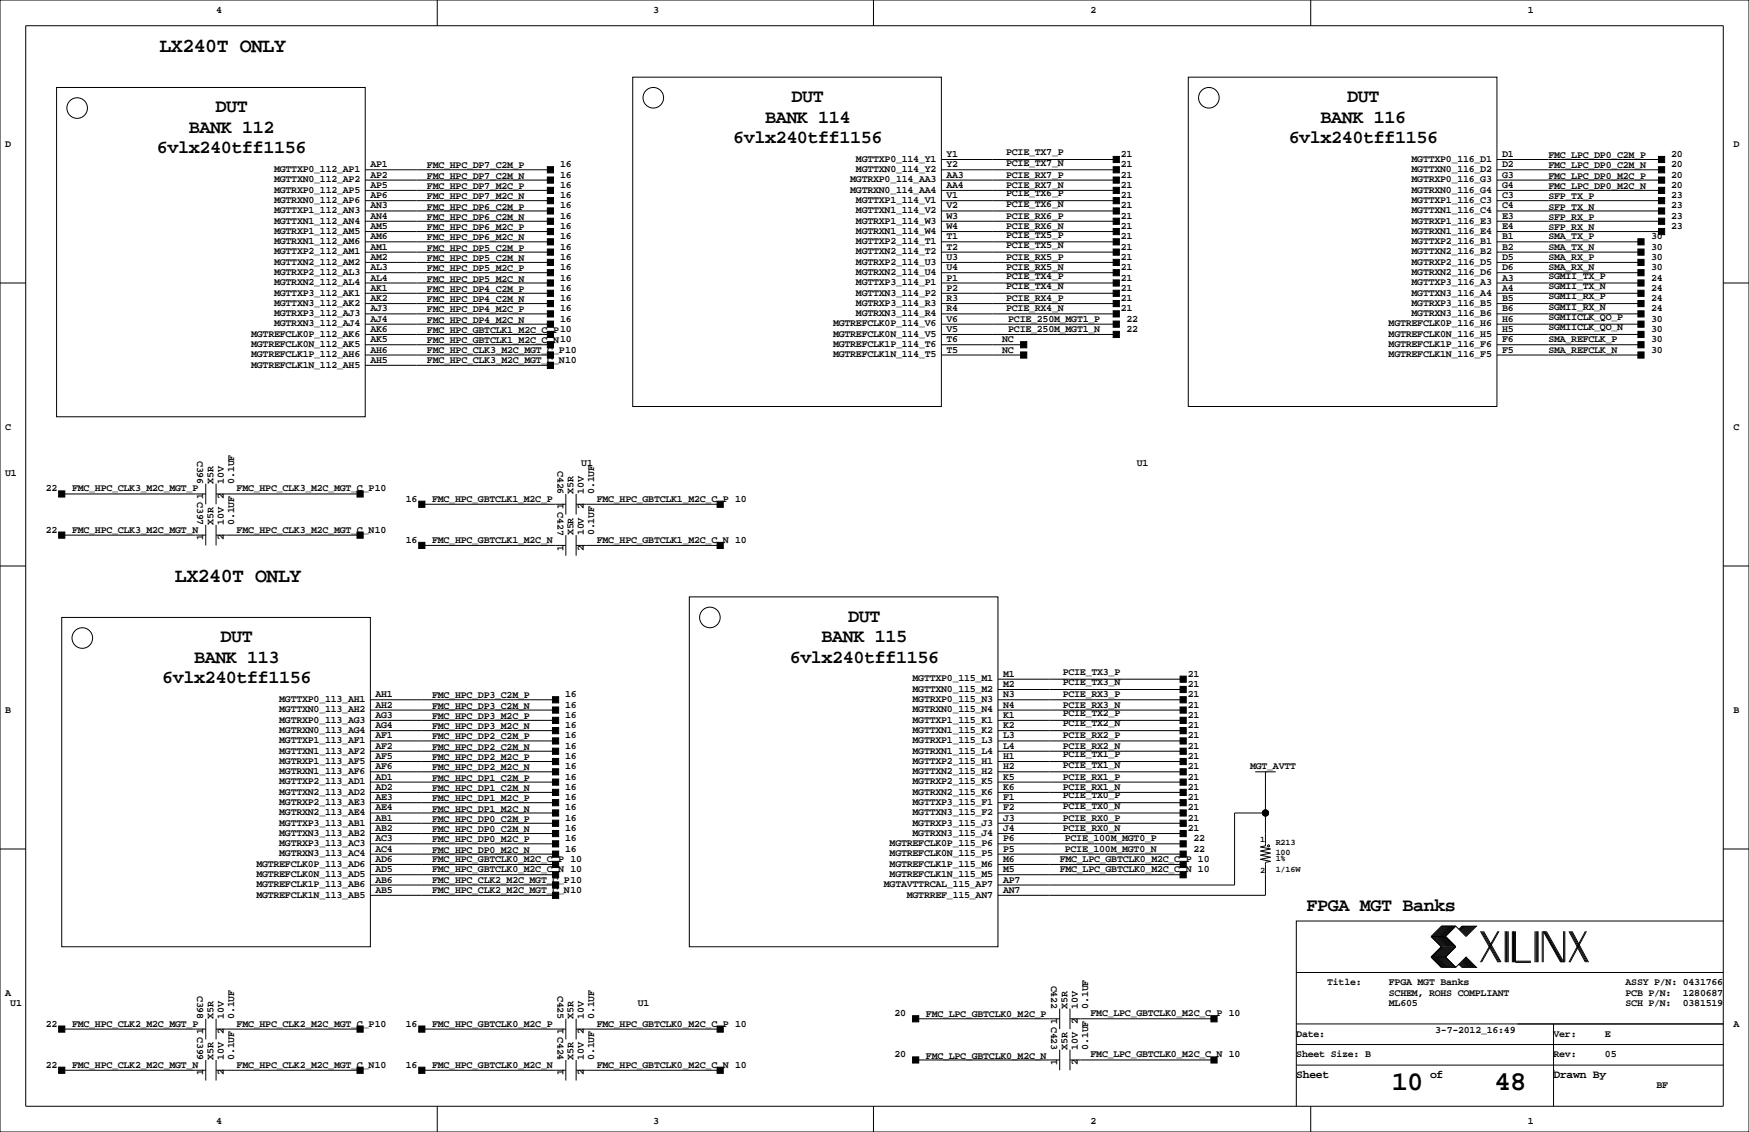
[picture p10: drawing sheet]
<svg xmlns="http://www.w3.org/2000/svg" width="432mm" height="279mm" viewBox="0 0 432 279" stroke-linecap="round" stroke-linejoin="round" font-family="sans-serif">
<defs><g id="words">
<g font-size="6.7">
<text x="343.6" y="269.1">10</text>
<text x="369" y="269.1">48</text>
</g>
<g font-size="4.9">
<text x="39.4" y="12.7">LX240T ONLY</text>
<text x="43.2" y="143.5">LX240T ONLY</text>
</g>
<g font-size="4.6">
<text x="53.2" y="27.7">DUT</text>
<text x="195.4" y="25.2">DUT</text>
<text x="332.6" y="25.2">DUT</text>
<text x="46.6" y="32.8">BANK 112</text>
<text x="181" y="35.3">6vlx240tff1156</text>
<text x="188.9" y="30.3">BANK 114</text>
<text x="318.2" y="35.3">6vlx240tff1156</text>
<text x="326" y="30.3">BANK 116</text>
<text x="38.8" y="37.9">6vlx240tff1156</text>
<text x="209.4" y="153.5">DUT</text>
<text x="54.5" y="158.5">DUT</text>
<text x="202.8" y="158.5">BANK 115</text>
<text x="47.9" y="163.6">BANK 113</text>
<text x="195" y="163.6">6vlx240tff1156</text>
<text x="40" y="168.7">6vlx240tff1156</text>
<text x="322.6" y="224.9">FPGA MGT Banks</text>
</g>
<g font-size="2.8">
<text x="320" y="266">Sheet</text>
<text x="353.1" y="266">of</text>
<text x="383.5" y="266">Drawn By</text>
</g>
<g font-size="2.5">
<text x="53.3" y="3.2">4</text>
<text x="161.3" y="3.2">3</text>
<text x="269.2" y="3.2">2</text>
<text x="377.2" y="3.2">1</text>
<text x="1.3" y="36.2">D</text>
<text x="91.4" y="41.3">AP1</text>
<text x="105.4" y="41.5">FMC_HPC_DP7_C2M_P</text>
<text x="138.3" y="41.3">16</text>
<text x="211.3" y="39.9">MGTTXP0_114_Y1</text>
<text x="233.7" y="41.3">Y2</text>
<text x="233.7" y="38.8">Y1</text>
<text x="248.4" y="38.3">PCIE_TX7_P</text>
<text x="248.4" y="40.9">PCIE_TX7_N</text>
<text x="276.7" y="38.8">21</text>
<text x="276.7" y="41.3">21</text>
<text x="348.5" y="39.9">MGTTXP0_116_D1</text>
<text x="370.8" y="41.3">D2</text>
<text x="370.8" y="38.8">D1</text>
<text x="382.3" y="39">FMC_LPC_DP0_C2M_P</text>
<text x="382.3" y="41.5">FMC_LPC_DP0_C2M_N</text>
<text x="412.6" y="38.8">20</text>
<text x="412.6" y="41.3">20</text>
<text x="428" y="36.2">D</text>
<text x="67.7" y="47.6">MGTRXP0_112_AP5</text>
<text x="67.7" y="45">MGTTXN0_112_AP2</text>
<text x="67.7" y="42.5">MGTTXP0_112_AP1</text>
<text x="91.4" y="46.4">AP5</text>
<text x="91.4" y="43.8">AP2</text>
<text x="105.4" y="44.1">FMC_HPC_DP7_C2M_N</text>
<text x="105.4" y="46.6">FMC_HPC_DP7_M2C_P</text>
<text x="138.3" y="43.8">16</text>
<text x="138.3" y="46.4">16</text>
<text x="209.9" y="47.6">MGTRXN0_114_AA4</text>
<text x="209.9" y="45">MGTRXP0_114_AA3</text>
<text x="211.3" y="42.5">MGTTXN0_114_Y2</text>
<text x="233.7" y="46.4">AA4</text>
<text x="233.7" y="43.8">AA3</text>
<text x="248.4" y="43.8">PCIE_RX7_P</text>
<text x="248.4" y="46.4">PCIE_RX7_N</text>
<text x="276.7" y="43.8">21</text>
<text x="276.7" y="46.4">21</text>
<text x="348.5" y="47.6">MGTRXN0_116_G4</text>
<text x="348.5" y="45">MGTRXP0_116_G3</text>
<text x="348.5" y="42.5">MGTTXN0_116_D2</text>
<text x="370.8" y="46.4">G4</text>
<text x="370.8" y="43.8">G3</text>
<text x="382.3" y="44.1">FMC_LPC_DP0_M2C_P</text>
<text x="382.3" y="46.6">FMC_LPC_DP0_M2C_N</text>
<text x="412.6" y="43.8">20</text>
<text x="412.6" y="46.4">20</text>
<text x="67.7" y="52.6">MGTTXP1_112_AN3</text>
<text x="67.7" y="50.1">MGTRXN0_112_AP6</text>
<text x="91.4" y="54">AN4</text>
<text x="91.4" y="51.5">AN3</text>
<text x="91.4" y="48.9">AP6</text>
<text x="105.4" y="49.2">FMC_HPC_DP7_M2C_N</text>
<text x="105.4" y="51.7">FMC_HPC_DP6_C2M_P</text>
<text x="138.3" y="48.9">16</text>
<text x="138.3" y="51.5">16</text>
<text x="138.3" y="54">16</text>
<text x="211.3" y="52.6">MGTTXN1_114_V2</text>
<text x="211.3" y="50.1">MGTTXP1_114_V1</text>
<text x="233.7" y="54">W3</text>
<text x="233.7" y="51.5">V2</text>
<text x="233.7" y="48.9">V1</text>
<text x="248.4" y="48.5">PCIE_TX6_P</text>
<text x="248.4" y="51">PCIE_TX6_N</text>
<text x="248.4" y="54">PCIE_RX6_P</text>
<text x="276.7" y="48.9">21</text>
<text x="276.7" y="51.5">21</text>
<text x="276.7" y="54">21</text>
<text x="348.5" y="52.6">MGTTXN1_116_C4</text>
<text x="348.5" y="50.1">MGTTXP1_116_C3</text>
<text x="370.8" y="54">E3</text>
<text x="370.8" y="51.5">C4</text>
<text x="370.8" y="48.9">C3</text>
<text x="382.3" y="49.2">SFP_TX_P</text>
<text x="382.3" y="51.7">SFP_TX_N</text>
<text x="412.6" y="48.9">23</text>
<text x="412.6" y="51.5">23</text>
<text x="412.6" y="54">23</text>
<text x="67.7" y="57.7">MGTRXP1_112_AM5</text>
<text x="67.7" y="55.2">MGTTXN1_112_AN4</text>
<text x="91.4" y="59.1">AM6</text>
<text x="91.4" y="56.5">AM5</text>
<text x="105.4" y="54.2">FMC_HPC_DP6_C2M_N</text>
<text x="105.4" y="56.8">FMC_HPC_DP6_M2C_P</text>
<text x="105.4" y="59.3">FMC_HPC_DP6_M2C_N</text>
<text x="138.3" y="56.5">16</text>
<text x="138.3" y="59.1">16</text>
<text x="211.3" y="57.7">MGTRXN1_114_W4</text>
<text x="211.3" y="55.2">MGTRXP1_114_W3</text>
<text x="233.7" y="59.1">T1</text>
<text x="233.7" y="56.5">W4</text>
<text x="248.4" y="56.5">PCIE_RX6_N</text>
<text x="248.4" y="58.7">PCIE_TX5_P</text>
<text x="276.7" y="56.5">21</text>
<text x="276.7" y="59.1">21</text>
<text x="348.5" y="57.7">MGTRXN1_116_E4</text>
<text x="348.5" y="55.2">MGTRXP1_116_E3</text>
<text x="370.8" y="59.1">B1</text>
<text x="370.8" y="56.5">E4</text>
<text x="382.3" y="54.2">SFP_RX_P</text>
<text x="382.3" y="56.8">SFP_RX_N</text>
<text x="382.3" y="59.1">SMA_TX_P</text>
<text x="407.7" y="59.1">30</text>
<text x="412.6" y="56.5">23</text>
<text x="67.7" y="65.3">MGTTXN2_112_AM2</text>
<text x="67.7" y="62.8">MGTTXP2_112_AM1</text>
<text x="67.7" y="60.3">MGTRXN1_112_AM6</text>
<text x="91.4" y="64.2">AM2</text>
<text x="91.4" y="61.6">AM1</text>
<text x="105.4" y="61.9">FMC_HPC_DP5_C2M_P</text>
<text x="105.4" y="64.4">FMC_HPC_DP5_C2M_N</text>
<text x="138.3" y="61.6">16</text>
<text x="138.3" y="64.2">16</text>
<text x="211.3" y="65.3">MGTRXP2_114_U3</text>
<text x="211.3" y="62.8">MGTTXN2_114_T2</text>
<text x="211.3" y="60.3">MGTTXP2_114_T1</text>
<text x="233.7" y="64.2">U3</text>
<text x="233.7" y="61.6">T2</text>
<text x="248.4" y="61.2">PCIE_TX5_N</text>
<text x="248.4" y="64.2">PCIE_RX5_P</text>
<text x="276.7" y="61.6">21</text>
<text x="276.7" y="64.2">21</text>
<text x="348.5" y="65.3">MGTRXP2_116_D5</text>
<text x="348.5" y="62.8">MGTTXN2_116_B2</text>
<text x="348.5" y="60.3">MGTTXP2_116_B1</text>
<text x="370.8" y="64.2">D5</text>
<text x="370.8" y="61.6">B2</text>
<text x="382.3" y="61.6">SMA_TX_N</text>
<text x="382.3" y="64.2">SMA_RX_P</text>
<text x="407.7" y="61.6">30</text>
<text x="407.7" y="64.2">30</text>
<text x="67.7" y="70.4">MGTRXN2_112_AL4</text>
<text x="67.7" y="67.9">MGTRXP2_112_AL3</text>
<text x="91.4" y="71.8">AK1</text>
<text x="91.4" y="69.2">AL4</text>
<text x="91.4" y="66.7">AL3</text>
<text x="105.4" y="66.9">FMC_HPC_DP5_M2C_P</text>
<text x="105.4" y="69.5">FMC_HPC_DP5_M2C_N</text>
<text x="138.3" y="66.7">16</text>
<text x="138.3" y="69.2">16</text>
<text x="138.3" y="71.8">16</text>
<text x="211.3" y="70.4">MGTTXP3_114_P1</text>
<text x="211.3" y="67.9">MGTRXN2_114_U4</text>
<text x="233.7" y="71.8">P2</text>
<text x="233.7" y="69.2">P1</text>
<text x="233.7" y="66.7">U4</text>
<text x="248.4" y="66.7">PCIE_RX5_N</text>
<text x="248.4" y="68.8">PCIE_TX4_P</text>
<text x="248.4" y="71.4">PCIE_TX4_N</text>
<text x="276.7" y="66.7">21</text>
<text x="276.7" y="69.2">21</text>
<text x="276.7" y="71.8">21</text>
<text x="348.5" y="70.4">MGTTXP3_116_A3</text>
<text x="348.5" y="67.9">MGTRXN2_116_D6</text>
<text x="370.8" y="71.8">A4</text>
<text x="370.8" y="69.2">A3</text>
<text x="370.8" y="66.7">D6</text>
<text x="382.3" y="66.7">SMA_RX_N</text>
<text x="382.3" y="68.8">SGMII_TX_P</text>
<text x="382.3" y="71.4">SGMII_TX_N</text>
<text x="407.7" y="66.7">30</text>
<text x="407.7" y="69.2">24</text>
<text x="407.7" y="71.8">24</text>
<text x="67.7" y="75.5">MGTTXN3_112_AK2</text>
<text x="67.7" y="73">MGTTXP3_112_AK1</text>
<text x="91.4" y="76.9">AJ3</text>
<text x="91.4" y="74.3">AK2</text>
<text x="105.4" y="72">FMC_HPC_DP4_C2M_P</text>
<text x="105.4" y="74.6">FMC_HPC_DP4_C2M_N</text>
<text x="105.4" y="77.1">FMC_HPC_DP4_M2C_P</text>
<text x="138.3" y="74.3">16</text>
<text x="138.3" y="76.9">16</text>
<text x="211.3" y="75.5">MGTRXP3_114_R3</text>
<text x="211.3" y="73">MGTTXN3_114_P2</text>
<text x="233.7" y="76.9">R4</text>
<text x="233.7" y="74.3">R3</text>
<text x="248.4" y="74.3">PCIE_RX4_P</text>
<text x="248.4" y="76.9">PCIE_RX4_N</text>
<text x="276.7" y="74.3">21</text>
<text x="276.7" y="76.9">21</text>
<text x="348.5" y="75.5">MGTRXP3_116_B5</text>
<text x="348.5" y="73">MGTTXN3_116_A4</text>
<text x="370.8" y="76.9">B6</text>
<text x="370.8" y="74.3">B5</text>
<text x="382.3" y="73.9">SGMII_RX_P</text>
<text x="382.3" y="76.4">SGMII_RX_N</text>
<text x="407.7" y="74.3">24</text>
<text x="407.7" y="76.9">24</text>
<text x="62" y="83.1">MGTREFCLK0P_112_AK6</text>
<text x="67.7" y="80.6">MGTRXN3_112_AJ4</text>
<text x="67.7" y="78">MGTRXP3_112_AJ3</text>
<text x="91.4" y="81.9">AK6</text>
<text x="91.4" y="79.4">AJ4</text>
<text x="105.4" y="79.6">FMC_HPC_DP4_M2C_N</text>
<text x="105.4" y="82.2">FMC_HPC_GBTCLK1_M2C_C_P10</text>
<text x="138.3" y="79.4">16</text>
<text x="205.7" y="83.1">MGTREFCLK0N_114_V5</text>
<text x="205.7" y="80.6">MGTREFCLK0P_114_V6</text>
<text x="211.3" y="78">MGTRXN3_114_R4</text>
<text x="233.7" y="81.9">V5</text>
<text x="233.7" y="79.4">V6</text>
<text x="248.9" y="79.4">PCIE_250M_MGT1_P</text>
<text x="248.9" y="81.9">PCIE_250M_MGT1_N</text>
<text x="278.1" y="79.4">22</text>
<text x="278.1" y="81.9">22</text>
<text x="342.8" y="83.1">MGTREFCLK0N_116_H5</text>
<text x="342.8" y="80.6">MGTREFCLK0P_116_H6</text>
<text x="348.5" y="78">MGTRXN3_116_B6</text>
<text x="370.8" y="81.9">H5</text>
<text x="370.8" y="79.4">H6</text>
<text x="382.3" y="79">SGMIICLK_QO_P</text>
<text x="382.3" y="81.5">SGMIICLK_QO_N</text>
<text x="407.7" y="79.4">30</text>
<text x="407.7" y="81.9">30</text>
<text x="62" y="88.2">MGTREFCLK1P_112_AH6</text>
<text x="62" y="85.7">MGTREFCLK0N_112_AK5</text>
<text x="91.4" y="89.6">AH5</text>
<text x="91.4" y="87">AH6</text>
<text x="91.4" y="84.5">AK5</text>
<text x="105.4" y="84.7">FMC_HPC_GBTCLK1_M2C_C_N10</text>
<text x="105.4" y="89.6">FMC_HPC_CLK3_M2C_MGT_C_N10</text>
<text x="105.4" y="87">FMC_HPC_CLK3_M2C_MGT_C_P10</text>
<text x="205.7" y="88.2">MGTREFCLK1N_114_T5</text>
<text x="205.7" y="85.7">MGTREFCLK1P_114_T6</text>
<text x="233.7" y="87">T5</text>
<text x="233.7" y="84.5">T6</text>
<text x="247.4" y="84.5">NC</text>
<text x="247.4" y="87">NC</text>
<text x="342.8" y="88.2">MGTREFCLK1N_116_F5</text>
<text x="342.8" y="85.7">MGTREFCLK1P_116_F6</text>
<text x="370.8" y="87">F5</text>
<text x="370.8" y="84.5">F6</text>
<text x="382.3" y="84.5">SMA_REFCLK_P</text>
<text x="382.3" y="87">SMA_REFCLK_N</text>
<text x="407.7" y="84.5">30</text>
<text x="407.7" y="87">30</text>
<text x="62" y="90.7">MGTREFCLK1N_112_AH5</text>
<text x="1.3" y="106.1">C</text>
<text x="428" y="106.1">C</text>
<text x="48.7" y="113.8" transform="rotate(90 48.7 113.8)">C396</text>
<text x="1.3" y="117.5">U1</text>
<text x="52.7" y="119.4" transform="rotate(-90 52.7 119.4)">X5R</text>
<text x="55.3" y="119.4" transform="rotate(-90 55.3 119.4)">10V</text>
<text x="57.8" y="119.4" transform="rotate(-90 57.8 119.4)">0.1UF</text>
<text x="137.6" y="116.3" transform="rotate(90 137.6 116.3)">C426</text>
<text x="143.5" y="115">U1</text>
<text x="280.7" y="115">U1</text>
<text x="11.3" y="121.3">22</text>
<text x="17.8" y="121.3">FMC_HPC_CLK3_M2C_MGT_P</text>
<text x="48.7" y="123.9" transform="rotate(90 48.7 123.9)">C397</text>
<text x="50.2" y="123.2" transform="rotate(-90 50.2 123.2)">1</text>
<text x="55.3" y="123.2" transform="rotate(-90 55.3 123.2)">2</text>
<text x="58.4" y="121.3">FMC_HPC_CLK3_M2C_MGT_C_P10</text>
<text x="100.2" y="123.8">16</text>
<text x="106.7" y="123.8">FMC_HPC_GBTCLK1_M2C_P</text>
<text x="139.1" y="125.7" transform="rotate(-90 139.1 125.7)">1</text>
<text x="141.6" y="121.9" transform="rotate(-90 141.6 121.9)">X5R</text>
<text x="144.2" y="125.7" transform="rotate(-90 144.2 125.7)">2</text>
<text x="144.2" y="121.9" transform="rotate(-90 144.2 121.9)">10V</text>
<text x="146.7" y="121.9" transform="rotate(-90 146.7 121.9)">0.1UF</text>
<text x="147.3" y="123.8">FMC_HPC_GBTCLK1_M2C_C_P 10</text>
<text x="11.3" y="131.5">22</text>
<text x="17.8" y="131.5">FMC_HPC_CLK3_M2C_MGT_N</text>
<text x="52.7" y="129.5" transform="rotate(-90 52.7 129.5)">X5R</text>
<text x="55.3" y="129.5" transform="rotate(-90 55.3 129.5)">10V</text>
<text x="57.8" y="129.5" transform="rotate(-90 57.8 129.5)">0.1UF</text>
<text x="58.4" y="131.5">FMC_HPC_CLK3_M2C_MGT_C_N10</text>
<text x="137.6" y="126.5" transform="rotate(90 137.6 126.5)">C427</text>
<text x="50.2" y="133.3" transform="rotate(-90 50.2 133.3)">1</text>
<text x="55.3" y="133.3" transform="rotate(-90 55.3 133.3)">2</text>
<text x="100.2" y="134">16</text>
<text x="106.7" y="134">FMC_HPC_GBTCLK1_M2C_N</text>
<text x="139.1" y="135.9" transform="rotate(-90 139.1 135.9)">1</text>
<text x="141.6" y="132.1" transform="rotate(-90 141.6 132.1)">X5R</text>
<text x="144.2" y="135.9" transform="rotate(-90 144.2 135.9)">2</text>
<text x="144.2" y="132.1" transform="rotate(-90 144.2 132.1)">10V</text>
<text x="146.7" y="132.1" transform="rotate(-90 146.7 132.1)">0.1UF</text>
<text x="147.3" y="134">FMC_HPC_GBTCLK1_M2C_C_N 10</text>
<text x="247.6" y="167">M1</text>
<text x="262.4" y="166.6">PCIE_TX3_P</text>
<text x="293.2" y="167">21</text>
<text x="68.9" y="173.3">MGTTXP0_113_AH1</text>
<text x="92.7" y="172.1">AH1</text>
<text x="106.7" y="172.4">FMC_HPC_DP3_C2M_P</text>
<text x="139.6" y="172.1">16</text>
<text x="225.3" y="173.3">MGTRXP0_115_N3</text>
<text x="225.3" y="170.7">MGTTXN0_115_M2</text>
<text x="225.3" y="168.2">MGTTXP0_115_M1</text>
<text x="247.6" y="172.1">N3</text>
<text x="247.6" y="169.6">M2</text>
<text x="262.4" y="169.1">PCIE_TX3_N</text>
<text x="262.4" y="172.1">PCIE_RX3_P</text>
<text x="293.2" y="169.6">21</text>
<text x="293.2" y="172.1">21</text>
<text x="1.3" y="175.9">B</text>
<text x="68.9" y="178.4">MGTRXP0_113_AG3</text>
<text x="68.9" y="175.8">MGTTXN0_113_AH2</text>
<text x="92.7" y="179.7">AG4</text>
<text x="92.7" y="177.2">AG3</text>
<text x="92.7" y="174.6">AH2</text>
<text x="106.7" y="174.9">FMC_HPC_DP3_C2M_N</text>
<text x="106.7" y="177.4">FMC_HPC_DP3_M2C_P</text>
<text x="106.7" y="180">FMC_HPC_DP3_M2C_N</text>
<text x="139.6" y="174.6">16</text>
<text x="139.6" y="177.2">16</text>
<text x="139.6" y="179.7">16</text>
<text x="225.3" y="178.4">MGTTXP1_115_K1</text>
<text x="225.3" y="175.8">MGTRXN0_115_N4</text>
<text x="247.6" y="179.7">K2</text>
<text x="247.6" y="177.2">K1</text>
<text x="247.6" y="174.6">N4</text>
<text x="262.4" y="174.6">PCIE_RX3_N</text>
<text x="262.4" y="176.8">PCIE_TX2_P</text>
<text x="262.4" y="179.3">PCIE_TX2_N</text>
<text x="293.2" y="174.6">21</text>
<text x="293.2" y="177.2">21</text>
<text x="293.2" y="179.7">21</text>
<text x="428" y="175.9">B</text>
<text x="68.9" y="186">MGTTXN1_113_AF2</text>
<text x="68.9" y="183.4">MGTTXP1_113_AF1</text>
<text x="68.9" y="180.9">MGTRXN0_113_AG4</text>
<text x="92.7" y="184.8">AF2</text>
<text x="92.7" y="182.3">AF1</text>
<text x="106.7" y="182.5">FMC_HPC_DP2_C2M_P</text>
<text x="106.7" y="185.1">FMC_HPC_DP2_C2M_N</text>
<text x="139.6" y="182.3">16</text>
<text x="139.6" y="184.8">16</text>
<text x="225.3" y="186">MGTRXN1_115_L4</text>
<text x="225.3" y="183.4">MGTRXP1_115_L3</text>
<text x="225.3" y="180.9">MGTTXN1_115_K2</text>
<text x="247.6" y="184.8">L4</text>
<text x="247.6" y="182.3">L3</text>
<text x="262.4" y="182.3">PCIE_RX2_P</text>
<text x="262.4" y="184.8">PCIE_RX2_N</text>
<text x="293.2" y="182.3">21</text>
<text x="293.2" y="184.8">21</text>
<text x="68.9" y="191.1">MGTRXN1_113_AF6</text>
<text x="68.9" y="188.5">MGTRXP1_113_AF5</text>
<text x="92.7" y="189.9">AF6</text>
<text x="92.7" y="187.3">AF5</text>
<text x="106.7" y="187.6">FMC_HPC_DP2_M2C_P</text>
<text x="106.7" y="190.1">FMC_HPC_DP2_M2C_N</text>
<text x="139.6" y="187.3">16</text>
<text x="139.6" y="189.9">16</text>
<text x="225.3" y="191.1">MGTTXN2_115_H2</text>
<text x="225.3" y="188.5">MGTTXP2_115_H1</text>
<text x="247.6" y="189.9">H2</text>
<text x="247.6" y="187.3">H1</text>
<text x="262.4" y="186.9">PCIE_TX1_P</text>
<text x="262.4" y="189.5">PCIE_TX1_N</text>
<text x="293.2" y="187.3">21</text>
<text x="293.2" y="189.9">21</text>
<text x="308.6" y="189.9">MGT_AVTT</text>
<text x="68.9" y="196.1">MGTTXN2_113_AD2</text>
<text x="68.9" y="193.6">MGTTXP2_113_AD1</text>
<text x="92.7" y="197.5">AE3</text>
<text x="92.7" y="195">AD2</text>
<text x="92.7" y="192.4">AD1</text>
<text x="106.7" y="192.7">FMC_HPC_DP1_C2M_P</text>
<text x="106.7" y="195.2">FMC_HPC_DP1_C2M_N</text>
<text x="106.7" y="197.8">FMC_HPC_DP1_M2C_P</text>
<text x="139.6" y="192.4">16</text>
<text x="139.6" y="195">16</text>
<text x="139.6" y="197.5">16</text>
<text x="225.3" y="196.1">MGTRXN2_115_K6</text>
<text x="225.3" y="193.6">MGTRXP2_115_K5</text>
<text x="247.6" y="197.5">F1</text>
<text x="247.6" y="195">K6</text>
<text x="247.6" y="192.4">K5</text>
<text x="262.4" y="192.4">PCIE_RX1_P</text>
<text x="262.4" y="195">PCIE_RX1_N</text>
<text x="262.4" y="197.1">PCIE_TX0_P</text>
<text x="293.2" y="192.4">21</text>
<text x="293.2" y="195">21</text>
<text x="293.2" y="197.5">21</text>
<text x="68.9" y="203.8">MGTTXP3_113_AB1</text>
<text x="68.9" y="201.2">MGTRXN2_113_AE4</text>
<text x="68.9" y="198.7">MGTRXP2_113_AE3</text>
<text x="92.7" y="202.6">AB1</text>
<text x="92.7" y="200">AE4</text>
<text x="106.7" y="200.3">FMC_HPC_DP1_M2C_N</text>
<text x="106.7" y="202.8">FMC_HPC_DP0_C2M_P</text>
<text x="139.6" y="200">16</text>
<text x="139.6" y="202.6">16</text>
<text x="225.3" y="203.8">MGTRXP3_115_J3</text>
<text x="225.3" y="201.2">MGTTXN3_115_F2</text>
<text x="225.3" y="198.7">MGTTXP3_115_F1</text>
<text x="247.6" y="202.6">J3</text>
<text x="247.6" y="200">F2</text>
<text x="262.4" y="199.6">PCIE_TX0_N</text>
<text x="262.4" y="202.6">PCIE_RX0_P</text>
<text x="293.2" y="200">21</text>
<text x="293.2" y="202.6">21</text>
<text x="68.9" y="208.8">MGTRXP3_113_AC3</text>
<text x="68.9" y="206.3">MGTTXN3_113_AB2</text>
<text x="92.7" y="207.7">AC3</text>
<text x="92.7" y="205.1">AB2</text>
<text x="106.7" y="205.4">FMC_HPC_DP0_C2M_N</text>
<text x="106.7" y="207.9">FMC_HPC_DP0_M2C_P</text>
<text x="139.6" y="205.1">16</text>
<text x="139.6" y="207.7">16</text>
<text x="219.6" y="208.8">MGTREFCLK0P_115_P6</text>
<text x="225.3" y="206.3">MGTRXN3_115_J4</text>
<text x="247.6" y="207.7">P6</text>
<text x="247.6" y="205.1">J4</text>
<text x="262.4" y="205.1">PCIE_RX0_N</text>
<text x="262.9" y="207.7">PCIE_100M_MGT0_P</text>
<text x="293.2" y="205.1">21</text>
<text x="294.6" y="207.7">22</text>
<text x="63.3" y="213.9">MGTREFCLK0P_113_AD6</text>
<text x="68.9" y="211.4">MGTRXN3_113_AC4</text>
<text x="92.7" y="215.3">AD5</text>
<text x="92.7" y="212.7">AD6</text>
<text x="92.7" y="210.2">AC4</text>
<text x="106.7" y="210.5">FMC_HPC_DP0_M2C_N</text>
<text x="106.7" y="212.7">FMC_HPC_GBTCLK0_M2C_C_P 10</text>
<text x="106.7" y="215.3">FMC_HPC_GBTCLK0_M2C_C_N 10</text>
<text x="139.6" y="210.2">16</text>
<text x="219.6" y="213.9">MGTREFCLK1P_115_M6</text>
<text x="219.6" y="211.4">MGTREFCLK0N_115_P5</text>
<text x="247.6" y="215.3">M5</text>
<text x="247.6" y="212.7">M6</text>
<text x="247.6" y="210.2">P5</text>
<text x="261.6" y="212.7">FMC_LPC_GBTCLK0_M2C_C_P 10</text>
<text x="261.6" y="215.3">FMC_LPC_GBTCLK0_M2C_C_N 10</text>
<text x="262.9" y="210.2">PCIE_100M_MGT0_N</text>
<text x="294.6" y="210.2">22</text>
<text x="63.3" y="221.5">MGTREFCLK1N_113_AB5</text>
<text x="63.3" y="219">MGTREFCLK1P_113_AB6</text>
<text x="63.3" y="216.5">MGTREFCLK0N_113_AD5</text>
<text x="92.7" y="220.4">AB5</text>
<text x="92.7" y="217.8">AB6</text>
<text x="106.7" y="220.4">FMC_HPC_CLK2_M2C_MGT_C_N10</text>
<text x="106.7" y="217.8">FMC_HPC_CLK2_M2C_MGT_C_P10</text>
<text x="218.2" y="219">MGTAVTTRCAL_115_AP7</text>
<text x="219.6" y="216.5">MGTREFCLK1N_115_M5</text>
<text x="223.9" y="221.5">MGTRREF_115_AN7</text>
<text x="247.6" y="220.4">AN7</text>
<text x="247.6" y="217.8">AP7</text>
<text x="1.3" y="245.8">A</text>
<text x="48.7" y="245.8" transform="rotate(90 48.7 245.8)">C398</text>
<text x="137.6" y="245.8" transform="rotate(90 137.6 245.8)">C425</text>
<text x="259.5" y="243.3" transform="rotate(90 259.5 243.3)">C422</text>
<text x="327.7" y="243.2">Title:</text>
<text x="342.9" y="245.8">SCHEM, ROHS COMPLIANT</text>
<text x="342.9" y="243.2">FPGA MGT Banks</text>
<text x="401.3" y="243.2">ASSY P/N: 0431766</text>
<text x="401.3" y="245.8">PCB P/N:</text>
<text x="415.5" y="245.8">1280687</text>
<text x="2.5" y="248.3">U1</text>
<text x="52.7" y="251.5" transform="rotate(-90 52.7 251.5)">X5R</text>
<text x="55.3" y="251.5" transform="rotate(-90 55.3 251.5)">10V</text>
<text x="57.8" y="251.5" transform="rotate(-90 57.8 251.5)">0.1UF</text>
<text x="141.6" y="251.5" transform="rotate(-90 141.6 251.5)">X5R</text>
<text x="144.2" y="251.5" transform="rotate(-90 144.2 251.5)">10V</text>
<text x="146.7" y="251.5" transform="rotate(-90 146.7 251.5)">0.1UF</text>
<text x="157.5" y="248.3">U1</text>
<text x="220.8" y="250.8">20</text>
<text x="228.6" y="251.1">FMC_LPC_GBTCLK0_M2C_P</text>
<text x="263.5" y="248.9" transform="rotate(-90 263.5 248.9)">X5R</text>
<text x="266.1" y="248.9" transform="rotate(-90 266.1 248.9)">10V</text>
<text x="268.6" y="248.9" transform="rotate(-90 268.6 248.9)">0.1UF</text>
<text x="269.2" y="250.8">FMC_LPC_GBTCLK0_M2C_C_P 10</text>
<text x="342.9" y="248.3">ML605</text>
<text x="401.3" y="248.3">SCH P/N:</text>
<text x="415.5" y="248.3">0381519</text>
<text x="11.3" y="253.4">22</text>
<text x="17.8" y="253.4">FMC_HPC_CLK2_M2C_MGT_P</text>
<text x="48.7" y="256" transform="rotate(90 48.7 256)">C399</text>
<text x="50.2" y="255.3" transform="rotate(-90 50.2 255.3)">1</text>
<text x="55.3" y="255.3" transform="rotate(-90 55.3 255.3)">2</text>
<text x="58.4" y="253.4">FMC_HPC_CLK2_M2C_MGT_C_P10</text>
<text x="100.2" y="253.4">16</text>
<text x="106.7" y="253.4">FMC_HPC_GBTCLK0_M2C_P</text>
<text x="137.6" y="256" transform="rotate(90 137.6 256)">C424</text>
<text x="139.1" y="255.3" transform="rotate(-90 139.1 255.3)">1</text>
<text x="144.2" y="255.3" transform="rotate(-90 144.2 255.3)">2</text>
<text x="147.3" y="253.4">FMC_HPC_GBTCLK0_M2C_C_P 10</text>
<text x="259.5" y="253.5" transform="rotate(90 259.5 253.5)">C423</text>
<text x="261" y="252.7" transform="rotate(-90 261 252.7)">1</text>
<text x="266.1" y="252.7" transform="rotate(-90 266.1 252.7)">2</text>
<text x="320" y="255.9">Date:</text>
<text x="354.3" y="254.9">3-7-2012_16:49</text>
<text x="383.5" y="255.9">Ver:</text>
<text x="396.2" y="255.9">E</text>
<text x="428" y="253.4">A</text>
<text x="11.3" y="263.5">22</text>
<text x="17.8" y="263.5">FMC_HPC_CLK2_M2C_MGT_N</text>
<text x="52.7" y="261.6" transform="rotate(-90 52.7 261.6)">X5R</text>
<text x="55.3" y="261.6" transform="rotate(-90 55.3 261.6)">10V</text>
<text x="57.8" y="261.6" transform="rotate(-90 57.8 261.6)">0.1UF</text>
<text x="58.4" y="263.5">FMC_HPC_CLK2_M2C_MGT_C_N10</text>
<text x="100.2" y="263.5">16</text>
<text x="106.7" y="263.5">FMC_HPC_GBTCLK0_M2C_N</text>
<text x="141.6" y="261.6" transform="rotate(-90 141.6 261.6)">X5R</text>
<text x="144.2" y="261.6" transform="rotate(-90 144.2 261.6)">10V</text>
<text x="146.7" y="261.6" transform="rotate(-90 146.7 261.6)">0.1UF</text>
<text x="147.3" y="263.5">FMC_HPC_GBTCLK0_M2C_C_N 10</text>
<text x="220.8" y="261">20</text>
<text x="228.6" y="261.3">FMC_LPC_GBTCLK0_M2C_N</text>
<text x="261" y="262.9" transform="rotate(-90 261 262.9)">1</text>
<text x="263.5" y="259.1" transform="rotate(-90 263.5 259.1)">X5R</text>
<text x="266.1" y="262.9" transform="rotate(-90 266.1 262.9)">2</text>
<text x="266.1" y="259.1" transform="rotate(-90 266.1 259.1)">10V</text>
<text x="268.6" y="259.1" transform="rotate(-90 268.6 259.1)">0.1UF</text>
<text x="269.2" y="261">FMC_LPC_GBTCLK0_M2C_C_N 10</text>
<text x="320" y="261">Sheet Size: B</text>
<text x="383.5" y="261">Rev:</text>
<text x="396.2" y="261">05</text>
<text x="50.2" y="265.4" transform="rotate(-90 50.2 265.4)">1</text>
<text x="55.3" y="265.4" transform="rotate(-90 55.3 265.4)">2</text>
<text x="139.1" y="265.4" transform="rotate(-90 139.1 265.4)">1</text>
<text x="144.2" y="265.4" transform="rotate(-90 144.2 265.4)">2</text>
<text x="408.9" y="268.6">BF</text>
<text x="53.3" y="277.5">4</text>
<text x="161.3" y="277.5">3</text>
<text x="269.2" y="277.5">2</text>
<text x="377.2" y="277.5">1</text>
</g>
<g font-size="2.1">
<text x="311.2" y="207.8">1</text>
<text x="315" y="208.5">R213</text>
<text x="311.2" y="215.4">2</text>
<text x="315" y="211.1">100</text>
<text x="315" y="215.1">1/16W</text>
<text x="315" y="212.6">1%</text>
</g>
</g></defs>
<g fill="none" stroke="#000" stroke-width=".25">
<path d="M0 0h431.8v279.4h-431.8zM6.3 6.4h419.1v266.6h-419.1zM107.9 0v6.4M156.2 19.1h76.2v81.2h-76.2zM215.6 0v6.4M293.4 19.1h76.2v81.2h-76.2zM323.6 0v6.4M14 21.6h76.2v81.3h-76.2zM232.4 39.4h43.2M369.6 39.4h40.6M90.2 59.7h45.7M90.2 57.2h45.7"/>
<path d="M90.2 54.6h45.7M90.2 52.1h45.7M90.2 49.5h45.7M90.2 47h45.7M90.2 44.4h45.7M90.2 41.9h45.7M232.4 59.7h43.2M232.4 57.2h43.2M232.4 54.6h43.2M232.4 52.1h43.2M232.4 49.5h43.2M232.4 47h43.2"/>
<path d="M232.4 44.4h43.2M232.4 41.9h43.2M369.6 59.7h35.5M369.6 57.2h40.6M369.6 54.6h40.6M369.6 52.1h40.6M369.6 49.5h40.6M369.6 47h40.6M369.6 44.4h40.6M369.6 41.9h40.6M0 69.8h6.3M90.2 77.5h45.7"/>
<path d="M90.2 74.9h45.7M90.2 72.4h45.7M90.2 69.8h45.7M90.2 67.3h45.7M90.2 64.8h45.7M90.2 62.2h45.7M232.4 77.5h43.2M232.4 74.9h43.2M232.4 72.4h43.2M232.4 69.8h43.2M232.4 67.3h43.2M232.4 64.8h43.2"/>
<path d="M232.4 62.2h43.2M369.6 77.5h35.5M369.6 74.9h35.5M369.6 72.4h35.5M369.6 69.8h35.5M369.6 67.3h35.5M369.6 64.8h35.5M369.6 62.2h35.5M425.4 69.8h6.4M90.2 87.6h45.7M90.2 85.1h45.7M90.2 82.5h45.7"/>
<path d="M90.2 80h45.7M90.2 90.2h45.7M232.4 87.6h20.3M232.4 85.1h20.3M232.4 82.5h43.2M232.4 80h43.2M369.6 87.6h35.5M369.6 85.1h35.5M369.6 82.5h35.5M369.6 80h35.5M50.8 119.4v5.1M53.3 119.4v5.1"/>
<path d="M0 139.7h6.3M15.2 132.1h35.6M15.2 121.9h35.6M50.8 129.5v5.1M53.3 129.5v5.1M53.3 132.1h35.6M53.3 121.9h35.6M104.1 134.6h35.6M104.1 124.5h35.6M139.7 121.9v5.1M139.7 132.1v5.1M142.2 134.6h35.6"/>
<path d="M142.2 124.5h35.6M142.2 121.9v5.1M142.2 132.1v5.1M425.4 139.7h6.4M15.2 152.4h76.2v81.3h-76.2zM170.2 147.3h76.2v86.4h-76.2zM91.4 177.8h45.8M91.4 175.3h45.8M91.4 172.7h45.8M246.4 177.8h45.7M246.4 175.3h45.7M246.4 172.7h45.7"/>
<path d="M246.4 170.2h45.7M246.4 167.6h45.7M91.4 198.1h45.8M91.4 195.6h45.8M91.4 193h45.8M91.4 190.5h45.8M91.4 188h45.8M91.4 185.4h45.8M91.4 182.9h45.8M91.4 180.3h45.8M246.4 198.1h45.7M246.4 195.6h45.7"/>
<path d="M246.4 193h45.7M246.4 190.5h45.7M246.4 188h45.7M246.4 185.4h45.7M246.4 182.9h45.7M246.4 180.3h45.7M309.9 190.5h5.1M312.4 190.5h.1M312.4 190.5v18.3l-1.3 .2 2.6 .5-2.6 .6 2.6 .5-2.6 .5 2.6 .5-2.6 .5 2.6 .5-1.3 .3v8.1h-66M0 209.5h6.3M91.4 215.9h45.8M91.4 213.4h45.8"/>
<path d="M91.4 200.7h45.8M91.4 218.4h45.8M91.4 210.8h45.8M91.4 208.3h45.8M91.4 205.7h45.8M91.4 203.2h45.8M246.4 215.9h45.7M246.4 213.4h45.7M246.4 200.7h45.7M246.4 210.8h45.7M246.4 208.3h45.7M246.4 205.7h45.7"/>
<path d="M246.4 203.2h45.7M312.4 200.7h-7.6v17.7h-58.4M425.4 209.5h6.4M91.4 221h45.8M353.3 236.2l2.6 2.6h3.5M353.3 231.1l2.6 2.6-2.6 2.5M353.3 236.2h3.6M353.3 231.1h3.6M356.1 228.6l-2.5 2.5 2.5 2.6-2.5 2.5 2.5 2.6M356.4 228.6l-2.6 2.5 2.6 2.6-2.6 2.5 2.6 2.6M356.6 228.6l-2.5 2.5 2.5 2.6-2.5 2.5 2.5 2.6M356.9 228.6l-2.6 2.5 2.6 2.6-2.6 2.5 2.6 2.6"/>
<path d="M356.9 231.1l2.5 2.6-2.5 2.5M356.9 236.2l2.5 2.6M357.1 228.6l-2.5 2.5 2.5 2.6-2.5 2.5 2.5 2.6M357.4 228.6l-2.6 2.5 2.6 2.6-2.6 2.5 2.6 2.6M357.6 228.6l-2.5 2.5 2.5 2.6-2.5 2.5 2.5 2.6M357.9 228.6l-2.6 2.5 2.6 2.6-2.6 2.5 2.6 2.6M358.1 228.6l-2.5 2.5 2.5 2.6-2.5 2.5 2.5 2.6M358.4 228.6l-2.5 2.5 2.5 2.6-2.5 2.5 2.5 2.6M358.6 228.6l-2.5 2.5 2.5 2.6-2.5 2.5 2.5 2.6M358.9 228.6l-2.5 2.5 2.5 2.6-2.5 2.5 2.5 2.6M359.2 228.6l-2.6 2.5 2.6 2.6-2.6 2.5 2.6 2.6M359.4 228.6l2.5 2.5 2.6-2.5h-3.6l-.7 .8"/>
<path d="M359.4 228.6h-3.5l-2.6 2.5M359.4 228.6l-2.5 2.5M360.2 238l.7 .8h3.6l-2.6-2.6-2.5 2.6M360.4 237.7l1 1.1M360.4 238l.8 .8M360.7 237.5l1.2 1.3M360.7 237.7l1 1.1M360.9 237.2l1.6 1.6M360.9 237.5l1.3 1.3M361.2 237l1.8 1.8M361.2 237.2l1.5 1.6M361.2 228.6l-.8 .8"/>
<path d="M361.4 236.7l2.1 2.1M361.4 237l1.8 1.8M361.4 228.6l-1 1M361.7 236.5l2.3 2.3M361.7 236.7l2 2.1M361.7 228.6l-1 1M361.9 236.5l2.3 2.3M361.9 228.6l-1.2 1.3M362.2 228.6l-1.3 1.3M362.5 228.6l-1.6 1.5M362.7 228.6l-1.5 1.5M363 228.6l-1.8 1.8"/>
<path d="M363.2 228.6l-1.8 1.8M363.5 228.6l-2.1 2M363.7 228.6l-2 2M364 228.6l-2.3 2.3M364.2 228.6l-2.3 2.3M365.5 229.9l4.3 7.6M365.8 229.9l4.3 7.6M366 229.9l4.3 7.6M366.3 229.9l4.3 7.6M369.8 229.9l-4.3 7.6M370.1 229.9l-4.3 7.6M371.6 229.9v7.6"/>
<path d="M371.9 229.9v7.6M372.1 229.9v7.6M372.4 229.9v7.6M373.4 229.9v7.6M373.6 229.9v7.6M373.9 229.9v7.6M374.1 229.9v7.6h3.9M374.1 237.2h3.9M379 229.9v7.6M379.2 229.9v7.6M379.5 229.9v7.6M379.7 229.9v7.6"/>
<path d="M380.7 229.9v7.6M381 237.5v-7.6l4.3 7.6M381.3 229.9l4.3 7.6M381.5 229.9l4.3 7.6M381.8 229.9l4.3 7.6v-7.6M386.3 229.9v7.6M387.3 229.9l4.1 7.6M387.6 229.9l4.1 7.6M387.9 229.9l4 7.6M388.1 229.9l4.1 7.6M391.4 229.9l-4.1 7.6M391.7 229.9l-4.1 7.6"/>
<path d="M425.4 227.3h-105.4v35.6M15.2 254h35.6M50.8 251.5v5M53.3 254h35.6M53.3 251.5v5M104.1 254h35.6M139.7 251.5v5M142.2 251.5v5M142.2 254h35.6M226.1 251.5h35.5M261.6 248.9v5.1M261.6 259.1v5.1"/>
<path d="M264.2 251.5h35.5M264.2 248.9v5.1M264.2 259.1v5.1M320 257.8h105.4M320 252.7h105.4M320 240h105.4M383.5 252.7v20.3M15.2 264.2h35.6M50.8 261.6v5.1M53.3 264.2h35.6M53.3 261.6v5.1M104.1 264.2h35.6"/>
<path d="M107.9 273v6.4M139.7 261.6v5.1M142.2 261.6v5.1M142.2 264.2h35.6M215.6 273v6.4M226.1 261.6h35.5M264.2 261.6h35.5M320 262.9v10.1M320 262.9h105.4M323.6 273v6.4M383.5 264.2h.1"/>
<circle cx="19.1" cy="26.7" r="2.54"/>
<circle cx="161.3" cy="24.1" r="2.54"/>
<circle cx="298.5" cy="24.1" r="2.54"/>
<circle cx="20.3" cy="157.5" r="2.54"/>
<circle cx="175.3" cy="152.4" r="2.54"/>
<circle cx="312.4" cy="200.7" r=".76"/>
<circle cx="313.2" cy="208.8" r=".25"/>
</g>
<g fill="#000" stroke="#000" stroke-width=".25">
<path d="M135.1 56.4h1.6v1.5h-1.6z" fill-rule="evenodd"/>
<path d="M135.1 53.8h1.6v1.6h-1.6z" fill-rule="evenodd"/>
<path d="M135.1 51.3h1.6v1.5h-1.6z" fill-rule="evenodd"/>
<path d="M135.1 48.8h1.6v1.5h-1.6z" fill-rule="evenodd"/>
<path d="M135.1 46.2h1.6v1.6h-1.6z" fill-rule="evenodd"/>
<path d="M135.1 43.7h1.6v1.5h-1.6z" fill-rule="evenodd"/>
<path d="M135.1 41.1h1.6v1.6h-1.6z" fill-rule="evenodd"/>
<path d="M274.8 56.4h1.6v1.5h-1.6z" fill-rule="evenodd"/>
<path d="M274.8 53.8h1.6v1.6h-1.6z" fill-rule="evenodd"/>
<path d="M274.8 51.3h1.6v1.5h-1.6z" fill-rule="evenodd"/>
<path d="M274.8 48.8h1.6v1.5h-1.6z" fill-rule="evenodd"/>
<path d="M274.8 46.2h1.6v1.6h-1.6z" fill-rule="evenodd"/>
<path d="M274.8 43.7h1.6v1.5h-1.6z" fill-rule="evenodd"/>
<path d="M274.8 41.1h1.6v1.6h-1.6z" fill-rule="evenodd"/>
<path d="M274.8 38.6h1.6v1.5h-1.6z" fill-rule="evenodd"/>
<path d="M409.4 56.4h1.6v1.5h-1.6z" fill-rule="evenodd"/>
<path d="M409.4 53.8h1.6v1.6h-1.6z" fill-rule="evenodd"/>
<path d="M409.4 51.3h1.6v1.5h-1.6z" fill-rule="evenodd"/>
<path d="M409.4 48.8h1.6v1.5h-1.6z" fill-rule="evenodd"/>
<path d="M409.4 46.2h1.6v1.6h-1.6z" fill-rule="evenodd"/>
<path d="M409.4 43.7h1.6v1.5h-1.6z" fill-rule="evenodd"/>
<path d="M409.4 41.1h1.6v1.6h-1.6z" fill-rule="evenodd"/>
<path d="M409.4 38.6h1.6v1.5h-1.6z" fill-rule="evenodd"/>
<path d="M135.1 76.7h1.6v1.5h-1.6z" fill-rule="evenodd"/>
<path d="M135.1 74.2h1.6v1.5h-1.6z" fill-rule="evenodd"/>
<path d="M135.1 71.6h1.6v1.6h-1.6z" fill-rule="evenodd"/>
<path d="M135.1 69.1h1.6v1.5h-1.6z" fill-rule="evenodd"/>
<path d="M135.1 66.5h1.6v1.6h-1.6z" fill-rule="evenodd"/>
<path d="M135.1 64h1.6v1.5h-1.6z" fill-rule="evenodd"/>
<path d="M135.1 61.5h1.6v1.5h-1.6z" fill-rule="evenodd"/>
<path d="M135.1 58.9h1.6v1.6h-1.6z" fill-rule="evenodd"/>
<path d="M274.8 76.7h1.6v1.5h-1.6z" fill-rule="evenodd"/>
<path d="M274.8 74.2h1.6v1.5h-1.6z" fill-rule="evenodd"/>
<path d="M274.8 71.6h1.6v1.6h-1.6z" fill-rule="evenodd"/>
<path d="M274.8 69.1h1.6v1.5h-1.6z" fill-rule="evenodd"/>
<path d="M274.8 66.5h1.6v1.6h-1.6z" fill-rule="evenodd"/>
<path d="M274.8 64h1.6v1.5h-1.6z" fill-rule="evenodd"/>
<path d="M274.8 61.5h1.6v1.5h-1.6z" fill-rule="evenodd"/>
<path d="M274.8 58.9h1.6v1.6h-1.6z" fill-rule="evenodd"/>
<path d="M404.4 76.7h1.5v1.5h-1.5z" fill-rule="evenodd"/>
<path d="M404.4 74.2h1.5v1.5h-1.5z" fill-rule="evenodd"/>
<path d="M404.4 71.6h1.5v1.6h-1.5z" fill-rule="evenodd"/>
<path d="M404.4 69.1h1.5v1.5h-1.5z" fill-rule="evenodd"/>
<path d="M404.4 66.5h1.5v1.6h-1.5z" fill-rule="evenodd"/>
<path d="M404.4 64h1.5v1.5h-1.5z" fill-rule="evenodd"/>
<path d="M404.4 61.5h1.5v1.5h-1.5z" fill-rule="evenodd"/>
<path d="M404.4 58.9h1.5v1.6h-1.5z" fill-rule="evenodd"/>
<path d="M135.1 86.9h1.6v1.5h-1.6z" fill-rule="evenodd"/>
<path d="M135.1 89.4h1.6v1.5h-1.6z" fill-rule="evenodd"/>
<path d="M135.1 81.8h1.6v1.5h-1.6z" fill-rule="evenodd"/>
<path d="M135.1 84.3h1.6v1.6h-1.6z" fill-rule="evenodd"/>
<path d="M135.1 79.2h1.6v1.6h-1.6z" fill-rule="evenodd"/>
<path d="M252 86.9h1.5v1.5h-1.5z" fill-rule="evenodd"/>
<path d="M252 84.3h1.5v1.6h-1.5z" fill-rule="evenodd"/>
<path d="M274.8 81.8h1.6v1.5h-1.6z" fill-rule="evenodd"/>
<path d="M274.8 79.2h1.6v1.6h-1.6z" fill-rule="evenodd"/>
<path d="M404.4 86.9h1.5v1.5h-1.5z" fill-rule="evenodd"/>
<path d="M404.4 84.3h1.5v1.6h-1.5z" fill-rule="evenodd"/>
<path d="M404.4 81.8h1.5v1.5h-1.5z" fill-rule="evenodd"/>
<path d="M404.4 79.2h1.5v1.6h-1.5z" fill-rule="evenodd"/>
<path d="M14.5 121.2h1.5v1.5h-1.5z" fill-rule="evenodd"/>
<path d="M14.5 131.3h1.5v1.5h-1.5z" fill-rule="evenodd"/>
<path d="M88.1 131.3h1.6v1.5h-1.6z" fill-rule="evenodd"/>
<path d="M88.1 121.2h1.6v1.5h-1.6z" fill-rule="evenodd"/>
<path d="M103.4 133.9h1.5v1.5h-1.5z" fill-rule="evenodd"/>
<path d="M103.4 123.7h1.5v1.5h-1.5z" fill-rule="evenodd"/>
<path d="M177 133.9h1.6v1.5h-1.6z" fill-rule="evenodd"/>
<path d="M177 123.7h1.6v1.5h-1.6z" fill-rule="evenodd"/>
<path d="M136.4 177h1.5v1.6h-1.5z" fill-rule="evenodd"/>
<path d="M136.4 174.5h1.5v1.5h-1.5z" fill-rule="evenodd"/>
<path d="M136.4 172h1.5v1.5h-1.5z" fill-rule="evenodd"/>
<path d="M291.3 177h1.6v1.6h-1.6z" fill-rule="evenodd"/>
<path d="M291.3 174.5h1.6v1.5h-1.6z" fill-rule="evenodd"/>
<path d="M291.3 172h1.6v1.5h-1.6z" fill-rule="evenodd"/>
<path d="M291.3 169.4h1.6v1.5h-1.6z" fill-rule="evenodd"/>
<path d="M291.3 166.9h1.6v1.5h-1.6z" fill-rule="evenodd"/>
<path d="M136.4 197.4h1.5v1.5h-1.5z" fill-rule="evenodd"/>
<path d="M136.4 194.8h1.5v1.5h-1.5z" fill-rule="evenodd"/>
<path d="M136.4 192.3h1.5v1.5h-1.5z" fill-rule="evenodd"/>
<path d="M136.4 189.7h1.5v1.6h-1.5z" fill-rule="evenodd"/>
<path d="M136.4 187.2h1.5v1.5h-1.5z" fill-rule="evenodd"/>
<path d="M136.4 184.7h1.5v1.5h-1.5z" fill-rule="evenodd"/>
<path d="M136.4 182.1h1.5v1.5h-1.5z" fill-rule="evenodd"/>
<path d="M136.4 179.6h1.5v1.5h-1.5z" fill-rule="evenodd"/>
<path d="M291.3 197.4h1.6v1.5h-1.6z" fill-rule="evenodd"/>
<path d="M291.3 194.8h1.6v1.5h-1.6z" fill-rule="evenodd"/>
<path d="M291.3 192.3h1.6v1.5h-1.6z" fill-rule="evenodd"/>
<path d="M291.3 189.7h1.6v1.6h-1.6z" fill-rule="evenodd"/>
<path d="M291.3 187.2h1.6v1.5h-1.6z" fill-rule="evenodd"/>
<path d="M291.3 184.7h1.6v1.5h-1.6z" fill-rule="evenodd"/>
<path d="M291.3 182.1h1.6v1.5h-1.6z" fill-rule="evenodd"/>
<path d="M291.3 179.6h1.6v1.5h-1.6z" fill-rule="evenodd"/>
<path d="M136.4 215.1h1.5v1.6h-1.5z" fill-rule="evenodd"/>
<path d="M136.4 212.6h1.5v1.5h-1.5z" fill-rule="evenodd"/>
<path d="M136.4 210.1h1.5v1.5h-1.5z" fill-rule="evenodd"/>
<path d="M136.4 207.5h1.5v1.5h-1.5z" fill-rule="evenodd"/>
<path d="M136.4 205h1.5v1.5h-1.5z" fill-rule="evenodd"/>
<path d="M136.4 202.4h1.5v1.6h-1.5z" fill-rule="evenodd"/>
<path d="M136.4 199.9h1.5v1.5h-1.5z" fill-rule="evenodd"/>
<path d="M136.4 217.7h1.5v1.5h-1.5z" fill-rule="evenodd"/>
<path d="M291.3 215.1h1.6v1.6h-1.6z" fill-rule="evenodd"/>
<path d="M291.3 212.6h1.6v1.5h-1.6z" fill-rule="evenodd"/>
<path d="M291.3 210.1h1.6v1.5h-1.6z" fill-rule="evenodd"/>
<path d="M291.3 207.5h1.6v1.5h-1.6z" fill-rule="evenodd"/>
<path d="M291.3 205h1.6v1.5h-1.6z" fill-rule="evenodd"/>
<path d="M291.3 202.4h1.6v1.6h-1.6z" fill-rule="evenodd"/>
<path d="M291.3 199.9h1.6v1.5h-1.6z" fill-rule="evenodd"/>
<path d="M136.4 220.2h1.5v1.5h-1.5z" fill-rule="evenodd"/>
<path d="M14.5 253.2h1.5v1.6h-1.5z" fill-rule="evenodd"/>
<path d="M88.1 253.2h1.6v1.6h-1.6z" fill-rule="evenodd"/>
<path d="M103.4 253.2h1.5v1.6h-1.5z" fill-rule="evenodd"/>
<path d="M177 253.2h1.6v1.6h-1.6z" fill-rule="evenodd"/>
<path d="M225.3 250.7h1.5v1.5h-1.5z" fill-rule="evenodd"/>
<path d="M299 250.7h1.5v1.5h-1.5z" fill-rule="evenodd"/>
<path d="M14.5 263.4h1.5v1.5h-1.5z" fill-rule="evenodd"/>
<path d="M88.1 263.4h1.6v1.5h-1.6z" fill-rule="evenodd"/>
<path d="M103.4 263.4h1.5v1.5h-1.5z" fill-rule="evenodd"/>
<path d="M177 263.4h1.6v1.5h-1.6z" fill-rule="evenodd"/>
<path d="M225.3 260.9h1.5v1.5h-1.5z" fill-rule="evenodd"/>
<path d="M299 260.9h1.5v1.5h-1.5z" fill-rule="evenodd"/>
<circle cx="312.4" cy="200.7" r=".76"/>
</g>
<use href="#words"/>
</svg>
